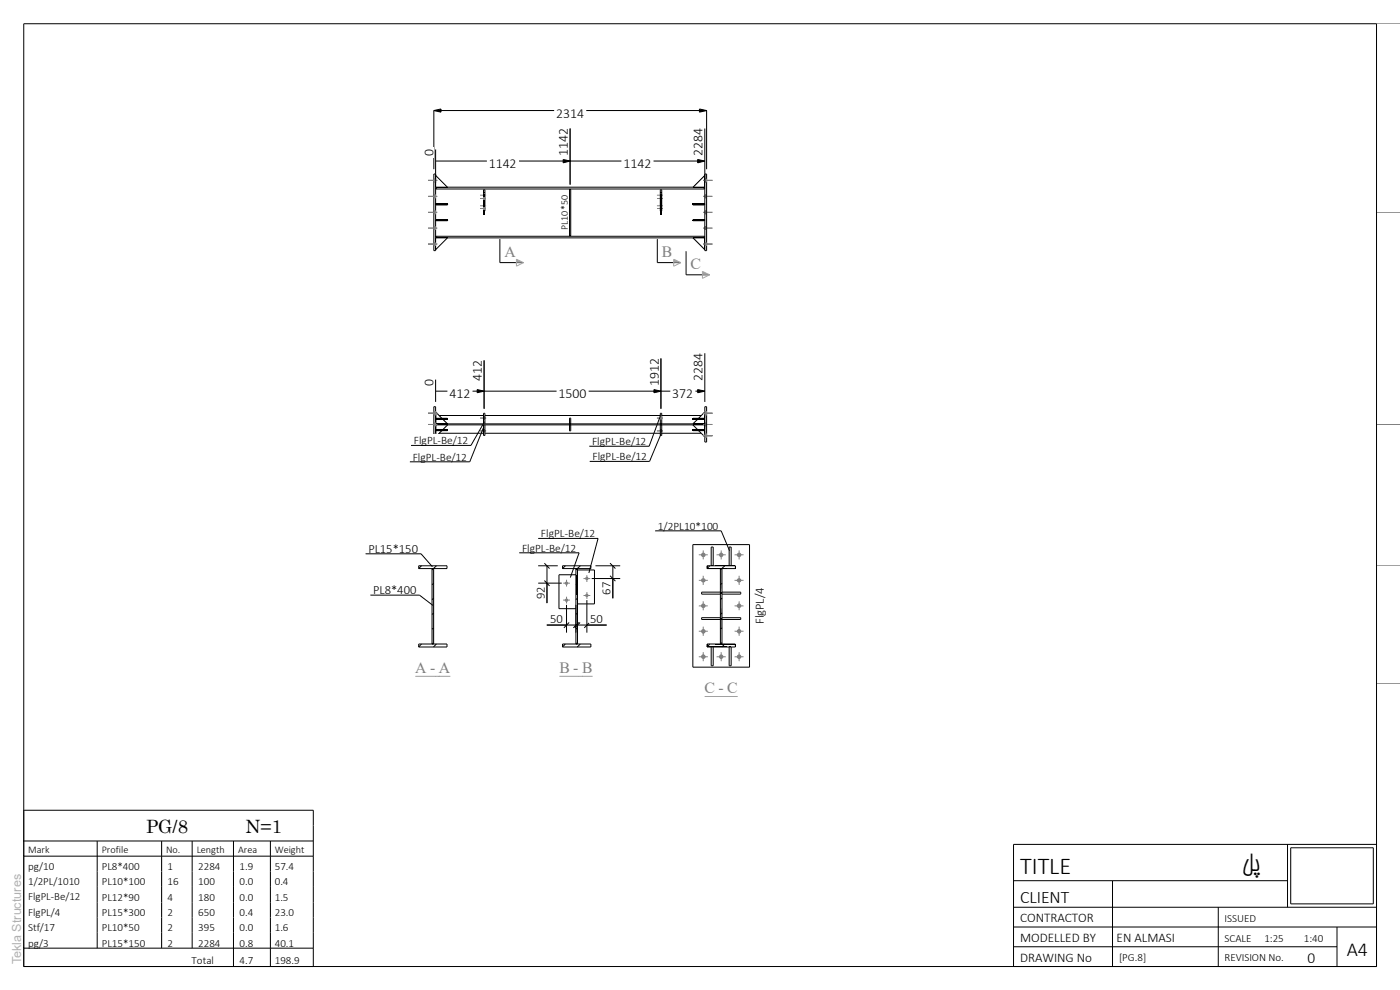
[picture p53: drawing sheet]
<svg xmlns="http://www.w3.org/2000/svg" width="297mm" height="210mm" viewBox="0 0 297 210" stroke-linecap="round" stroke-linejoin="round" font-family="sans-serif">
<defs><g id="words">
<g font-size="5.1">
<text x="216.4" y="185.4">TITLE</text>
<text x="263.4" y="184.7">لپ</text>
</g>
<text font-size="4.2" x="285.7" y="202.8">A4</text>
<g font-size="3.9">
<text x="31" y="176.7">PG/8</text>
<text x="52.1" y="176.7">N=1</text>
</g>
<text font-size="3.7" x="216.4" y="191.6">CLIENT</text>
<g font-size="3.3" fill="#7f7f7f">
<text x="107" y="54.5">A</text>
<text x="140.4" y="54.5">B</text>
<text x="146.5" y="57.1">C</text>
<text x="88.1" y="142.7">A - A</text>
<text x="118.7" y="142.7">B - B</text>
<text x="149.4" y="147">C - C</text>
</g>
<text font-size="3.3" x="277.4" y="204.3">0</text>
<g font-size="2.9">
<text x="118" y="24.9">2314</text>
<text x="91.9" y="33.2" transform="rotate(-90 91.9 33.2)">0</text>
<text x="103.7" y="35.7">1142</text>
<text x="120.5" y="33.2" transform="rotate(-90 120.5 33.2)">1142</text>
<text x="132.2" y="35.7">1142</text>
<text x="149.1" y="33.2" transform="rotate(-90 149.1 33.2)">2284</text>
<text x="91.9" y="82" transform="rotate(-90 91.9 82)">0</text>
<text x="102.2" y="80.9" transform="rotate(-90 102.2 80.9)">412</text>
<text x="139.7" y="82" transform="rotate(-90 139.7 82)">1912</text>
<text x="149.1" y="80.9" transform="rotate(-90 149.1 80.9)">2284</text>
<text x="95.3" y="84.5">412</text>
<text x="118.5" y="84.5">1500</text>
<text x="142.6" y="84.5">372</text>
</g>
<g font-size="2.8">
<text x="216.4" y="195.6">CONTRACTOR</text>
<text x="216.4" y="199.8">MODELLED BY</text>
<text x="236.9" y="199.8">EN ALMASI</text>
<text x="216.4" y="204">DRAWING No</text>
</g>
<g font-size="2.7">
<text x="78.1" y="117.3">PL15*150</text>
<text x="79.2" y="126">PL8*400</text>
<text x="115.6" y="127.1" transform="rotate(-90 115.6 127.1)">92</text>
<text x="129.5" y="126.2" transform="rotate(-90 129.5 126.2)">67</text>
<text x="116.7" y="132.1">50</text>
<text x="125.2" y="132.1">50</text>
<text x="162.1" y="132.4" transform="rotate(-90 162.1 132.4)">FlgPL/4</text>
</g>
<text font-size="2.7" fill="#b2b2b2" x="4.5" y="204.5" transform="rotate(-90 4.5 204.5)">Tekla Structures</text>
<g font-size="2.4">
<text x="87.8" y="94.2">FlgPL-Be/12</text>
<text x="125.6" y="94.4">FlgPL-Be/12</text>
<text x="87.5" y="97.7">FlgPL-Be/12</text>
<text x="125.7" y="97.6">FlgPL-Be/12</text>
<text x="114.8" y="114">FlgPL-Be/12</text>
<text x="139.6" y="112.4">1/2PL10*100</text>
<text x="110.7" y="117">FlgPL-Be/12</text>
</g>
<g font-size="2.3">
<text x="6" y="184.5">pg/10</text>
<text x="21.6" y="184.6">PL8*400</text>
<text x="35.6" y="184.6">1</text>
<text x="42" y="184.6">2284</text>
<text x="50.8" y="184.6">1.9</text>
<text x="58.3" y="184.6">57.4</text>
<text x="6" y="187.8">1/2PL/1010</text>
<text x="6" y="191">FlgPL-Be/12</text>
<text x="21.6" y="187.8">PL10*100</text>
<text x="21.6" y="191">PL12*90</text>
<text x="35.6" y="187.8">16</text>
<text x="35.6" y="191">4</text>
<text x="42" y="187.8">100</text>
<text x="42" y="191">180</text>
<text x="50.8" y="187.8">0.0</text>
<text x="50.8" y="191">0.0</text>
<text x="58.3" y="187.8">0.4</text>
<text x="58.3" y="191">1.5</text>
<text x="6" y="194.3">FlgPL/4</text>
<text x="6" y="197.5">Stf/17</text>
<text x="21.6" y="194.3">PL15*300</text>
<text x="21.6" y="197.6">PL10*50</text>
<text x="35.6" y="194.3">2</text>
<text x="35.6" y="197.6">2</text>
<text x="42" y="194.3">650</text>
<text x="42" y="197.6">395</text>
<text x="50.8" y="194.3">0.4</text>
<text x="50.8" y="197.6">0.0</text>
<text x="58.3" y="194.3">23.0</text>
<text x="58.3" y="197.6">1.6</text>
<text x="259.8" y="195.5">ISSUED</text>
<text x="6" y="200.8">pg/3</text>
<text x="21.6" y="200.8">PL15*150</text>
<text x="35.6" y="200.8">2</text>
<text x="42" y="200.8">2284</text>
<text x="50.8" y="200.8">0.8</text>
<text x="58.3" y="200.8">40.1</text>
<text x="237.4" y="203.9">[PG.8]</text>
<text x="259.8" y="199.7">SCALE</text>
<text x="259.8" y="203.9">REVISION No.</text>
<text x="268.2" y="199.7">1:25</text>
<text x="276.6" y="199.7">1:40</text>
<text x="40.6" y="204.4">Total</text>
<text x="50.8" y="204.4">4.7</text>
<text x="58.3" y="204.4">198.9</text>
</g>
<g font-size="2.2">
<text x="6" y="181">Mark</text>
<text x="21.6" y="181">Profile</text>
<text x="35.2" y="181">No.</text>
<text x="41.7" y="181">Length</text>
<text x="50.5" y="181">Area</text>
<text x="58.3" y="181">Weight</text>
</g>
<text font-size="2.1" x="120.4" y="48.8" transform="rotate(-90 120.4 48.8)">PL10*50</text>
</g></defs>
<g fill="none" stroke="#000" stroke-width=".21">
<path d="M89.4 136.6l-.6 .6M89.4 120l-.6 .6M92 136.3l-.3 .3M92 133.2l-.3 .3M92 130l-.3 .3M92 126.9l-.3 .3M92 123.7l-.3 .3M92.6 136.6l-.7 .6M92.6 120l-.9 .9M119.9 136.6l-.6 .6M119.9 120l-.6 .6M122.5 136.3l-.3 .3"/>
<path d="M122.5 133.2l-.3 .3M122.5 130l-.3 .3M122.5 126.9l-.3 .3M122.5 123.7l-.3 .3M123.1 120l-.9 .9M123.1 136.6l-.6 .6M150.6 120l-.6 .6M150.6 136.6l-.6 .6M153.2 136.3l-.4 .3M153.2 133.2l-.4 .3M153.2 130l-.4 .3M153.2 126.9l-.4 .3"/>
<path d="M153.2 123.7l-.4 .3M153.8 120l-1 .9M153.8 136.6l-.7 .6"/>
</g>
<g fill="#7f7f7f">
<path d="M139.4 42h1.2z"/>
<path d="M140.1 42.2l.3 .1z"/>
<path d="M140.1 41.8h.3z"/>
<path d="M139.4 44.2l1.2 .1z"/>
<path d="M140.1 44.5h.3z"/>
<path d="M140.1 44l.3 .1z"/>
</g>
<path d="M92 36.9h.4v16.3h-.4z" fill="none" stroke="#000" stroke-width=".21"/>
<g fill="none" stroke="#7f7f7f" stroke-width=".21">
<path d="M149.2 38.3h1.9M149.5 38.6h.4M149.5 38h.4M149.2 41.7h1.9M149.2 45h1.9M149.2 48.4h1.9M149.2 51.8h1.9M149.5 42h.4M149.5 41.4h.4M149.5 45.3h.4M149.5 44.7h.4M149.5 48.7h.4"/>
<path d="M149.5 48.1h.4M149.5 52.1h.4M149.5 51.5h.4"/>
</g>
<g fill="#7f7f7f">
<path d="M149.5 38h.4v.6h-.4z"/>
<path d="M149.5 41.4h.4v.6h-.4z"/>
<path d="M149.5 44.7h.4v.6h-.4z"/>
<path d="M149.5 48.1h.4v.6h-.4z"/>
<path d="M149.5 51.5h.4v.6h-.4z"/>
</g>
<path d="M147 46.8h2.5M147 46.6h2.5" fill="none" stroke="#000" stroke-width=".21"/>
<path d="M147 46.6v.2zM149.5 46.6v.2z" fill="#000"/>
<g fill="none" stroke="#7f7f7f" stroke-width=".21">
<path d="M90.8 38.3h2M92 38.6h.4M92 38h.4M90.8 41.7h2M90.8 45h2M90.8 48.4h2M90.8 51.8h2M92 42h.4M92 41.4h.4M92 45.3h.4M92 44.7h.4M92 48.7h.4"/>
<path d="M92 48.1h.4M92 52.1h.4M92 51.5h.4"/>
</g>
<g fill="#7f7f7f">
<path d="M92 38h.4v.6h-.4z"/>
<path d="M92 41.4h.4v.6h-.4z"/>
<path d="M92 44.7h.4v.6h-.4z"/>
<path d="M92 48.1h.4v.6h-.4z"/>
<path d="M92 51.5h.4v.6h-.4z"/>
</g>
<path d="M92.4 50.5v2.5M92.4 50.5h.4M92.8 50.5h2.1M94.9 50.5l-2.5 2.5M147 43.5h2.5M147 43.2h2.5" fill="none" stroke="#000" stroke-width=".21"/>
<path d="M147 43.2v.3zM149.5 43.2v.3z" fill="#000"/>
<path d="M139.4 41.4h1.2M139.4 43.6h1.2M140.1 41.6h.3M140.1 41.2h.3M140.1 43.9h.3M140.1 43.4h.3" fill="none" stroke="#7f7f7f" stroke-width=".21"/>
<g fill="#7f7f7f">
<path d="M140.1 41.2h.3v.4h-.3z"/>
<path d="M140.1 43.4h.3v.5h-.3z"/>
</g>
<g fill="none" stroke="#000" stroke-width=".21">
<path d="M92.4 37.2v2.5M92.4 37.2l2.5 2.5h-2.5M149.5 36.9h.4v16.3h-.4zM149.5 37.2l-2.5 2.5h2.5M92.5 43.2h2.5v.3h-2.5zM92.5 46.6h2.5v.2h-2.5zM92.5 43.5h2.5M92.5 46.6h2.5M102.6 40.3h.3v4.5h-.3zM147 46.6h2.5v.2h-2.5zM147 50.5h2.5M147 50.5l2.5 2.5"/>
<path d="M149.1 50.5h.4"/>
</g>
<path d="M149.5 37.2l-2.5 2.5zM92.4 43.2l.1 .3zM92.4 46.6l.1 .2zM94.9 43.2l.1 .3zM94.9 46.6l.1 .2zM147 50.5l2.5 2.5z" fill="#000"/>
<path d="M101.9 41.4h1.2M101.9 43.6h1.2M102.6 41.6h.3M102.6 41.2h.3M102.6 43.9h.3M102.6 43.4h.3" fill="none" stroke="#7f7f7f" stroke-width=".21"/>
<g fill="#7f7f7f">
<path d="M102.6 41.2h.3v.4h-.3z"/>
<path d="M102.6 43.4h.3v.5h-.3z"/>
</g>
<path d="M92.4 37.2v2.5M92.8 39.7l-.4 .4h57.1l-.4-.4h-56.7M92.4 50.5v2.5M92.4 50.5h2.5M92.4 50.1h57.1l-.4 .4h-56.3zM120.8 40.2h.3v9.8h-.3zM140.1 40.3h.3v4.5h-.3zM147 43.2h2.5v.3h-2.5z" fill="none" stroke="#000" stroke-width=".21"/>
<g fill="#000">
<path d="M92.4 37.2l2.5 2.5zM92.4 53l2.5-2.5zM120.8 40.1l.3 .1zM120.8 50l.3 .1z"/>
<path d="M120.8 40.2l.1 4.2zM120.8 48.6l.1 1.4z"/>
<path d="M121.1 40.2v4.2zM121.1 48.6v1.4z"/>
</g>
<path d="M90.8 38.3h2M92 38.6h.4M92 38h.4M90.8 51.8h2M92 52.1h.4M92 51.5h.4" fill="none" stroke="#7f7f7f" stroke-width=".21"/>
<g fill="#7f7f7f">
<path d="M92 38h.4v.6h-.4z"/>
<path d="M92 51.5h.4v.6h-.4z"/>
</g>
<path d="M149.2 38.3h1.9M149.5 38.6h.4M149.5 38h.4M149.2 51.8h1.9M149.5 52.1h.4M149.5 51.5h.4" fill="none" stroke="#7f7f7f" stroke-width=".21"/>
<g fill="#7f7f7f">
<path d="M149.5 38h.4v.6h-.4z"/>
<path d="M149.5 51.5h.4v.6h-.4z"/>
</g>
<path d="M102.6 45.4h.3zM102.6 40.9h.3zM140.1 45.4h.3zM140.1 40.9h.3z" fill="#000"/>
<path d="M102.6 41.2v4.2M102.8 41.2v4.2M140.1 41.2v4.2M140.4 41.2v4.2" fill="none" stroke="#000" stroke-width=".21"/>
<g fill="#7f7f7f">
<path d="M101.9 42h1.2z"/>
<path d="M102.6 42.2l.3 .1z"/>
<path d="M102.6 41.8h.3z"/>
<path d="M101.9 44.2l1.2 .1z"/>
<path d="M102.6 44.5h.3z"/>
<path d="M102.6 44l.3 .1z"/>
</g>
<path d="M122.2 120.6h.3v16h-.3z" fill="none" stroke="#000" stroke-width=".21"/>
<circle cx="124.5" cy="122.7" r=".37" fill="#7f7f7f"/>
<path d="M123.8 122.7h1.4M124.5 122v1.4" fill="none" stroke="#7f7f7f" stroke-width=".21"/>
<circle cx="124.5" cy="126.3" r=".37" fill="#7f7f7f"/>
<path d="M123.8 126.3h1.4M124.5 125.6v1.4" fill="none" stroke="#7f7f7f" stroke-width=".21"/>
<path d="M119.3 136.6h6v.6h-6zM122.2 126.2v-4.3h-3.6v7.2h3.6" fill="none" stroke="#000" stroke-width=".21"/>
<circle cx="120.2" cy="123.7" r=".37" fill="#7f7f7f"/>
<path d="M119.5 123.7h1.4M120.2 123v1.4" fill="none" stroke="#7f7f7f" stroke-width=".21"/>
<circle cx="120.2" cy="127.3" r=".37" fill="#7f7f7f"/>
<path d="M139.4 91.4h1.2M140.1 91.6h.3M140.1 91.1h.3M119.5 127.3h1.4M120.2 126.6v1.4" fill="none" stroke="#7f7f7f" stroke-width=".21"/>
<path d="M119.3 120h6v.6h-6zM122.5 125.1v-4.2h3.6v7.2h-3.6" fill="none" stroke="#000" stroke-width=".21"/>
<path d="M140.1 91.1h.3v.5h-.3z" fill="#7f7f7f"/>
<path d="M92 86.3h.4v7.5h-.4zM92.4 91.1h2.5v.3h-2.5M92.4 91.3h2.5M92.4 91.1h2.5M140.1 90.1v2.3h.3v-2.3M147 90.1h2.5M149.5 90.1v2.5" fill="none" stroke="#000" stroke-width=".21"/>
<path d="M92.4 91.1v.3zM94.9 91.1l.1 .3zM140.1 90.1h.3zM147 90.1l2.5 2.5z" fill="#000"/>
<path d="M101.9 91.4h1.2M102.6 91.6h.3M102.6 91.1h.3" fill="none" stroke="#7f7f7f" stroke-width=".21"/>
<path d="M102.6 91.1h.3v.5h-.3z" fill="#7f7f7f"/>
<g fill="none" stroke="#000" stroke-width=".21">
<path d="M92.4 89h2.5M92.4 91.9h.1M92.4 88.1h.1M92.5 91.4v1.2l1.2-1.2M92.5 89v.9h57M92.5 89.9h2.5M93.2 91.9h9.4M93.2 88.1h9.4M94 89l1 .9M94.9 88.7h-2.5l.1-1.3 1.2 1.3M95 90.1l-1 1M102.6 90.1v2.3h.3v-2.3"/>
<path d="M102.9 91.9h37.2M102.9 88.1h37.2M120.8 89.9v-1.2h.3v1.2M140.4 91.9h8.4M140.4 88.1h8.4M147 90.1l1 1M147 89.9h2.5M148 89l-1 .9M148.2 91.4l1.3 1.2v-1.2M148.2 88.7l1.3-1.3v1.3M149.5 89v.9M149.5 90.1v1"/>
<path d="M149.5 91.9h.1M149.5 88.1h.1M149.5 90.1h-57v1"/>
</g>
<path d="M92.4 88.7v.3zM92.4 91.1l.1 .3zM92.4 88.7l.1 .3zM93.7 91.3l.3-.2zM93.7 88.7l.3 .3zM94.9 88.7l.1 .3zM120.8 89.9l.3 .1zM148 91.1l.2 .3zM148.2 88.7l-.2 .3zM149.5 91.1v.3zM149.5 88.7v.3z" fill="#000"/>
<path d="M101.9 88.7h1.2M102.6 88.9h.3M102.6 88.4h.3" fill="none" stroke="#7f7f7f" stroke-width=".21"/>
<path d="M102.6 88.4h.3v.5h-.3z" fill="#7f7f7f"/>
<path d="M92.4 88.7h2.5v.3h-2.5M140.1 89.9v-2.2h.3v2.2" fill="none" stroke="#000" stroke-width=".21"/>
<path d="M92.4 88.7v.3zM140.1 89.9l.3 .1z" fill="#000"/>
<path d="M149.2 90h1.9M149.5 89.7h.4M149.5 90.3h.4" fill="none" stroke="#7f7f7f" stroke-width=".21"/>
<path d="M149.5 89.7h.4v.6h-.4z" fill="#7f7f7f"/>
<path d="M92.4 87.4v2.5M92.5 89.9h2.5M95 90.1h-2.6v2.5M102.6 89.9v-2.2h.3v2.2M147 89.9h2.5M147 91.1h2.5M147 91.3h2.5M147 88.7h2.5M147 89h2.5M149.5 87.4v2.5" fill="none" stroke="#000" stroke-width=".21"/>
<path d="M92.5 87.4l2.4 2.6zM92.4 92.6l2.6-2.5zM149.5 87.4l-2.5 2.6zM147 91.1v.3zM147 88.7v.3zM149.5 91.1v.3zM149.5 88.7v.3z" fill="#000"/>
<path d="M90.8 90h2M92 90.3h.4M92 89.7h.4" fill="none" stroke="#7f7f7f" stroke-width=".21"/>
<path d="M92 89.7h.4v.6h-.4z" fill="#7f7f7f"/>
<path d="M120.8 90.1v1.3h.3v-1.3M149.5 88.7h-2.5v.3h2.5M149.5 91.1h-2.5v.3h2.5M149.5 86.3h.4v7.5h-.4z" fill="none" stroke="#000" stroke-width=".21"/>
<path d="M120.8 90.1h.3zM149.5 88.7v.3zM149.5 91.1v.3z" fill="#000"/>
<path d="M90.8 92.4h2M90.8 87.7h2M92 92.7h.4M92 92.1h.4M92 88h.4M92 87.3h.4" fill="none" stroke="#7f7f7f" stroke-width=".21"/>
<g fill="#7f7f7f">
<path d="M92 92.1h.4v.6h-.4z"/>
<path d="M92 87.3h.4v.7h-.4z"/>
</g>
<path d="M149.2 92.4h1.9M149.2 87.7h1.9M149.5 92.1h.4M149.5 92.7h.4M149.5 87.3h.4M149.5 88h.4" fill="none" stroke="#7f7f7f" stroke-width=".21"/>
<g fill="#7f7f7f">
<path d="M149.5 92.1h.4v.6h-.4z"/>
<path d="M149.5 87.3h.4v.7h-.4z"/>
</g>
<path d="M139.4 88.7h1.2M140.1 88.9h.3M140.1 88.4h.3" fill="none" stroke="#7f7f7f" stroke-width=".21"/>
<path d="M140.1 88.4h.3v.5h-.3z" fill="#7f7f7f"/>
<path d="M88.8 120h6v.6h-6zM88.8 136.6h6v.6h-6zM91.7 120.6v16M92 120.6v16M150.9 120v-4h.4v4M150.9 137.2v4h.4v-4M152.8 131h-4v.4h4M153.2 131h3.9v.4h-3.9M154.7 137.2v4h.4v-4" fill="none" stroke="#000" stroke-width=".21"/>
<path d="M150.9 137.2h.4zM150.9 120l.4 .1zM152.8 131l.1 .4zM153.1 131l.1 .4zM154.7 137.2h.4z" fill="#000"/>
<circle cx="156.8" cy="117.7" r=".49" fill="#7f7f7f"/>
<path d="M155.8 117.7h1.9M156.8 116.8v1.9" fill="none" stroke="#7f7f7f" stroke-width=".21"/>
<circle cx="156.8" cy="123.1" r=".48" fill="#7f7f7f"/>
<path d="M155.8 123.1h1.9M156.8 122.1v2" fill="none" stroke="#7f7f7f" stroke-width=".21"/>
<circle cx="156.8" cy="128.5" r=".49" fill="#7f7f7f"/>
<path d="M155.8 128.5h1.9M156.8 127.5v2" fill="none" stroke="#7f7f7f" stroke-width=".21"/>
<circle cx="156.8" cy="133.9" r=".49" fill="#7f7f7f"/>
<path d="M155.8 133.9h1.9M156.8 132.9v2" fill="none" stroke="#7f7f7f" stroke-width=".21"/>
<circle cx="156.8" cy="139.3" r=".49" fill="#7f7f7f"/>
<path d="M155.8 139.3h1.9M156.8 138.3v1.9" fill="none" stroke="#7f7f7f" stroke-width=".21"/>
<circle cx="149.2" cy="117.7" r=".49" fill="#7f7f7f"/>
<path d="M148.3 117.7h1.9M149.2 116.8v1.9" fill="none" stroke="#7f7f7f" stroke-width=".21"/>
<circle cx="149.2" cy="123.1" r=".48" fill="#7f7f7f"/>
<path d="M148.3 123.1h1.9M149.2 122.1v2" fill="none" stroke="#7f7f7f" stroke-width=".21"/>
<circle cx="149.2" cy="128.5" r=".49" fill="#7f7f7f"/>
<path d="M148.3 128.5h1.9M149.2 127.5v2" fill="none" stroke="#7f7f7f" stroke-width=".21"/>
<circle cx="149.2" cy="133.9" r=".48" fill="#7f7f7f"/>
<path d="M148.3 133.9h1.9M149.2 132.9v2" fill="none" stroke="#7f7f7f" stroke-width=".21"/>
<circle cx="149.2" cy="139.3" r=".49" fill="#7f7f7f"/>
<path d="M148.3 139.3h1.9M149.2 138.3v1.9" fill="none" stroke="#7f7f7f" stroke-width=".21"/>
<path d="M147 115.5h12v26h-12zM154.7 120v-4h.4v4" fill="none" stroke="#000" stroke-width=".21"/>
<path d="M154.7 120l.4 .1z" fill="#000"/>
<circle cx="153" cy="117.7" r=".47" fill="#7f7f7f"/>
<path d="M152 117.7h2M153 116.8v1.9" fill="none" stroke="#7f7f7f" stroke-width=".21"/>
<circle cx="153" cy="139.3" r=".48" fill="#7f7f7f"/>
<path d="M292 5h5M292 45h5M292 90h5M152 139.3h2M153 138.3v1.9M292 120h5M292 145h5" fill="none" stroke="#7f7f7f" stroke-width=".21"/>
<g fill="#000">
<path d="M150 120v.6zM150 136.6v.6zM152.8 120.6h.4zM152.8 125.6l.1 .4zM152.8 136.6h.4zM153.1 125.6l.1 .4zM156 120v.6zM156 136.6v.6z"/>
<path d="M152.8 132.4l.1 4.2zM152.8 123.9l.1 4.2z"/>
<path d="M153.1 120.6l.1 4.2zM153.1 129.1l.1 4.2z"/>
</g>
<g fill="none" stroke="#000" stroke-width=".21">
<path d="M106 50.7v5h5M139.4 50.7v5h5M145.5 53.3v5h5M102.6 90.6l-2.9 7.4M102.8 89.4l-2.9 5.1M140.1 88.1l-2.4 6.6M140.3 91.9l-2.5 6M89.3 117.5l2.4 2.7M122.9 117.3l-1.9 5.2M126.9 114.2l-2 7.3M153 112.6l1.8 4.2M89 126.2l2.9 2.2"/>
<path d="M150 136.6h6v.6h-6zM150 120h6v.6h-6zM150 137.2h4.2M152.8 120.6v16M152.8 125.6h-4v.4h4M153.2 120.6v16M153.2 125.6h3.9v.4h-3.9"/>
</g>
<path d="M140.4 52h2.3v2.5h-2.3z" fill="#fff"/>
<path d="M142.9 55l1.5 .7-1.5 .8z" fill="none" stroke="#a8a1a8" stroke-width=".21"/>
<path d="M142.9 55l1.5 .7h-1.5z" fill="#a8a1a8"/>
<path d="M120.9 34.2h28.6M120.9 27.3v11.9M148 33.8l1.5 .4-1.5 .3zM149.5 27.3v11.4" fill="none" stroke="#000" stroke-width=".21"/>
<path d="M148 33.8l1.5 .4-1.5 .3z" fill="#000"/>
<path d="M131.8 34.2h6.8" fill="none" stroke="#fff" stroke-width="3.1" stroke-linecap="butt"/>
<path d="M146 26.8h3.1v6.8h-3.1z" fill="#fff"/>
<path d="M118.5 41.4h1.6v7.4h-1.6z" fill="#fff"/>
<path d="M92 23.5h57.9M92 23.5v12.4M92 23.5l1.6-.4v.7zM148.4 23.1l1.5 .4-1.5 .3zM149.9 23.5v12.4" fill="none" stroke="#000" stroke-width=".21"/>
<path d="M92 23.5l1.6-.4v.7zM148.4 23.1l1.5 .4-1.5 .3z" fill="#000"/>
<path d="M117.6 23.4h6.8" fill="none" stroke="#fff" stroke-width="3.1" stroke-linecap="butt"/>
<path d="M146.5 54.6h2.3v2.5h-2.3z" fill="#fff"/>
<path d="M149 57.6l1.5 .7-1.5 .8z" fill="none" stroke="#a8a1a8" stroke-width=".21"/>
<path d="M149 57.6l1.5 .7h-1.5z" fill="#a8a1a8"/>
<path d="M107.1 52h2.4v2.5h-2.4z" fill="#fff"/>
<path d="M109.6 55l1.4 .7-1.4 .8z" fill="none" stroke="#a8a1a8" stroke-width=".21"/>
<path d="M109.6 55l1.4 .7h-1.4z" fill="#a8a1a8"/>
<path d="M92.4 34.2h28.5M92.4 31.7v7M119.5 33.8l1.4 .4-1.4 .3zM120.9 27.3v11.9" fill="none" stroke="#000" stroke-width=".21"/>
<path d="M119.5 33.8l1.4 .4-1.4 .3z" fill="#000"/>
<path d="M103.3 34.2h6.8" fill="none" stroke="#fff" stroke-width="3.1" stroke-linecap="butt"/>
<g fill="#fff">
<path d="M117.4 26.8h3.1v6.8h-3.1z"/>
<path d="M88.9 31.3h3.1v2.3h-3.1z"/>
</g>
<path d="M122.5 132.6h6.2M122.5 128.3v5.9M123.1 132l-1.2 1.2M124.5 127.3v6.9M125.1 132l-1.1 1.2" fill="none" stroke="#000" stroke-width=".21"/>
<path d="M124.8 130.8h3.6" fill="none" stroke="#fff" stroke-width="2.8" stroke-linecap="butt"/>
<g fill="#fff">
<path d="M118.7 140.2h2.2v2.5h-2.2z"/>
<path d="M121.6 140.2h1.2v2.5h-1.2z"/>
<path d="M123.5 140.2h2.2v2.5h-2.2z"/>
</g>
<path d="M118.7 143.5h7" fill="none" stroke="#a8a1a8" stroke-width=".21"/>
<path d="M116 132.6h6.2M120.2 128.3v5.9M120.7 132l-1.1 1.2M122.2 128.3v5.9M122.8 132l-1.2 1.2" fill="none" stroke="#000" stroke-width=".21"/>
<path d="M116.3 130.8h3.5" fill="none" stroke="#fff" stroke-width="2.8" stroke-linecap="butt"/>
<path d="M114.8 111.8h11.5v1.8h-11.5z" fill="#fff"/>
<path d="M114.2 114.2h12.7" fill="none" stroke="#000" stroke-width=".21"/>
<path d="M110.7 114.9h11.6v1.8h-11.6z" fill="#fff"/>
<path d="M110.2 117.3h12.7M129.4 119.5l1.2 1.1M125.5 122.7h6.1M126.3 120h5.3M129.4 122.1l1.2 1.2M130 120v2.7" fill="none" stroke="#000" stroke-width=".21"/>
<path d="M126.7 123.1h2.8v3.5h-2.8z" fill="#fff"/>
<path d="M115.5 119.5l1.1 1.1M114.2 123.7h5M114.2 120h4.1M115.5 123.1l1.1 1.2M116 120v3.7M130 122.7v4.2" fill="none" stroke="#000" stroke-width=".21"/>
<path d="M112.8 124h2.8v3.5h-2.8z" fill="#fff"/>
<path d="M116 123.7v4.2" fill="none" stroke="#000" stroke-width=".21"/>
<path d="M125.7 95.5h11.5v1.8h-11.5z" fill="#fff"/>
<path d="M102.7 76.5v10.2M92.4 83h10.3M92.4 80.5v4.8M101.2 82.6l1.5 .4-1.5 .3zM125.1 97.9h12.7" fill="none" stroke="#000" stroke-width=".21"/>
<path d="M101.2 82.6l1.5 .4-1.5 .3z" fill="#000"/>
<path d="M94.9 83h5.3" fill="none" stroke="#fff" stroke-width="3" stroke-linecap="butt"/>
<g fill="#fff">
<path d="M99.2 76h3.1v5.3h-3.1z"/>
<path d="M88.9 80.1h3.1v2.3h-3.1z"/>
</g>
<path d="M138.7 82.6l1.5 .4-1.5 .3z" fill="#000"/>
<path d="M102.7 76.5v10.2M140.2 76v10.7M102.7 83h37.5M138.7 82.6l1.5 .4-1.5 .3z" fill="none" stroke="#000" stroke-width=".21"/>
<path d="M118.1 83h6.8" fill="none" stroke="#fff" stroke-width="3" stroke-linecap="butt"/>
<path d="M136.7 75.6h3.1v6.8h-3.1z" fill-rule="evenodd" fill="#fff"/>
<path d="M87.6 95.5h11.5v1.9h-11.5z" fill="#fff"/>
<path d="M87 98h12.7" fill="none" stroke="#000" stroke-width=".21"/>
<path d="M87.8 92.1h11.5v1.8h-11.5z" fill="#fff"/>
<path d="M87.2 94.5h12.7" fill="none" stroke="#000" stroke-width=".21"/>
<path d="M125.6 92.2h11.5v1.9h-11.5z" fill="#fff"/>
<path d="M140.2 76v10.7M149.5 74.9v10.4M125 94.7h12.7M140.2 83h9.3M148 82.6l1.5 .4-1.5 .3z" fill="none" stroke="#000" stroke-width=".21"/>
<path d="M148 82.6l1.5 .4-1.5 .3z" fill="#000"/>
<path d="M142.2 83h5.3" fill="none" stroke="#fff" stroke-width="3" stroke-linecap="butt"/>
<path d="M146 74.5h3.1v6.8h-3.1z" fill="#fff"/>
<path d="M79.2 123.7h9.2v1.9h-9.2z" fill="#fff"/>
<path d="M78.6 126.2h10.4" fill="none" stroke="#000" stroke-width=".21"/>
<g fill="#fff">
<path d="M88.1 140.2h2.4v2.5h-2.4z"/>
<path d="M91.3 140.2h1.1v2.5h-1.1z"/>
<path d="M93.1 140.2h2.4v2.5h-2.4z"/>
</g>
<path d="M88.1 143.5h7.4" fill="none" stroke="#a8a1a8" stroke-width=".21"/>
<path d="M78.1 114.9h10.6v2h-10.6z" fill="#fff"/>
<path d="M77.6 117.5h11.7" fill="none" stroke="#000" stroke-width=".21"/>
<g fill="#fff">
<path d="M149.5 144.5h2.2v2.5h-2.2z"/>
<path d="M152.4 144.5h1.1v2.5h-1.1z"/>
<path d="M154.3 144.5h2.2v2.5h-2.2z"/>
</g>
<path d="M149.5 147.7h7" fill="none" stroke="#a8a1a8" stroke-width=".21"/>
<g fill="#fff">
<path d="M159.7 124.6h2v7.8h-2z"/>
<path d="M139.6 110.2h3.3v1.8h-3.3z"/>
<path d="M142.9 110.2h9.5v1.8h-9.5z"/>
</g>
<g fill="none" stroke="#000" stroke-width=".21">
<path d="M5 5h287v200h-287zM139 112.6h14M5 178.4h61.5M5 171.9h61.5v33.1M20.6 178.4v22.7M34.3 178.4v22.7M40.8 178.4v22.7M49.5 178.4v26.6M57.4 178.4v26.6M273.1 179.1v13.3M273.8 179.8h17.5v11.9h-17.5zM292 179.1h-77v25.9"/>
<path d="M5 181.6h61.5M215 192.4h77M215 186.8h58.1M215 196.6h77M236 186.8v18.2M258.4 192.4v12.6M283.6 196.6v8.4M5 201.1h61.5M215 200.8h68.6"/>
</g>
<use href="#words"/>
</svg>
